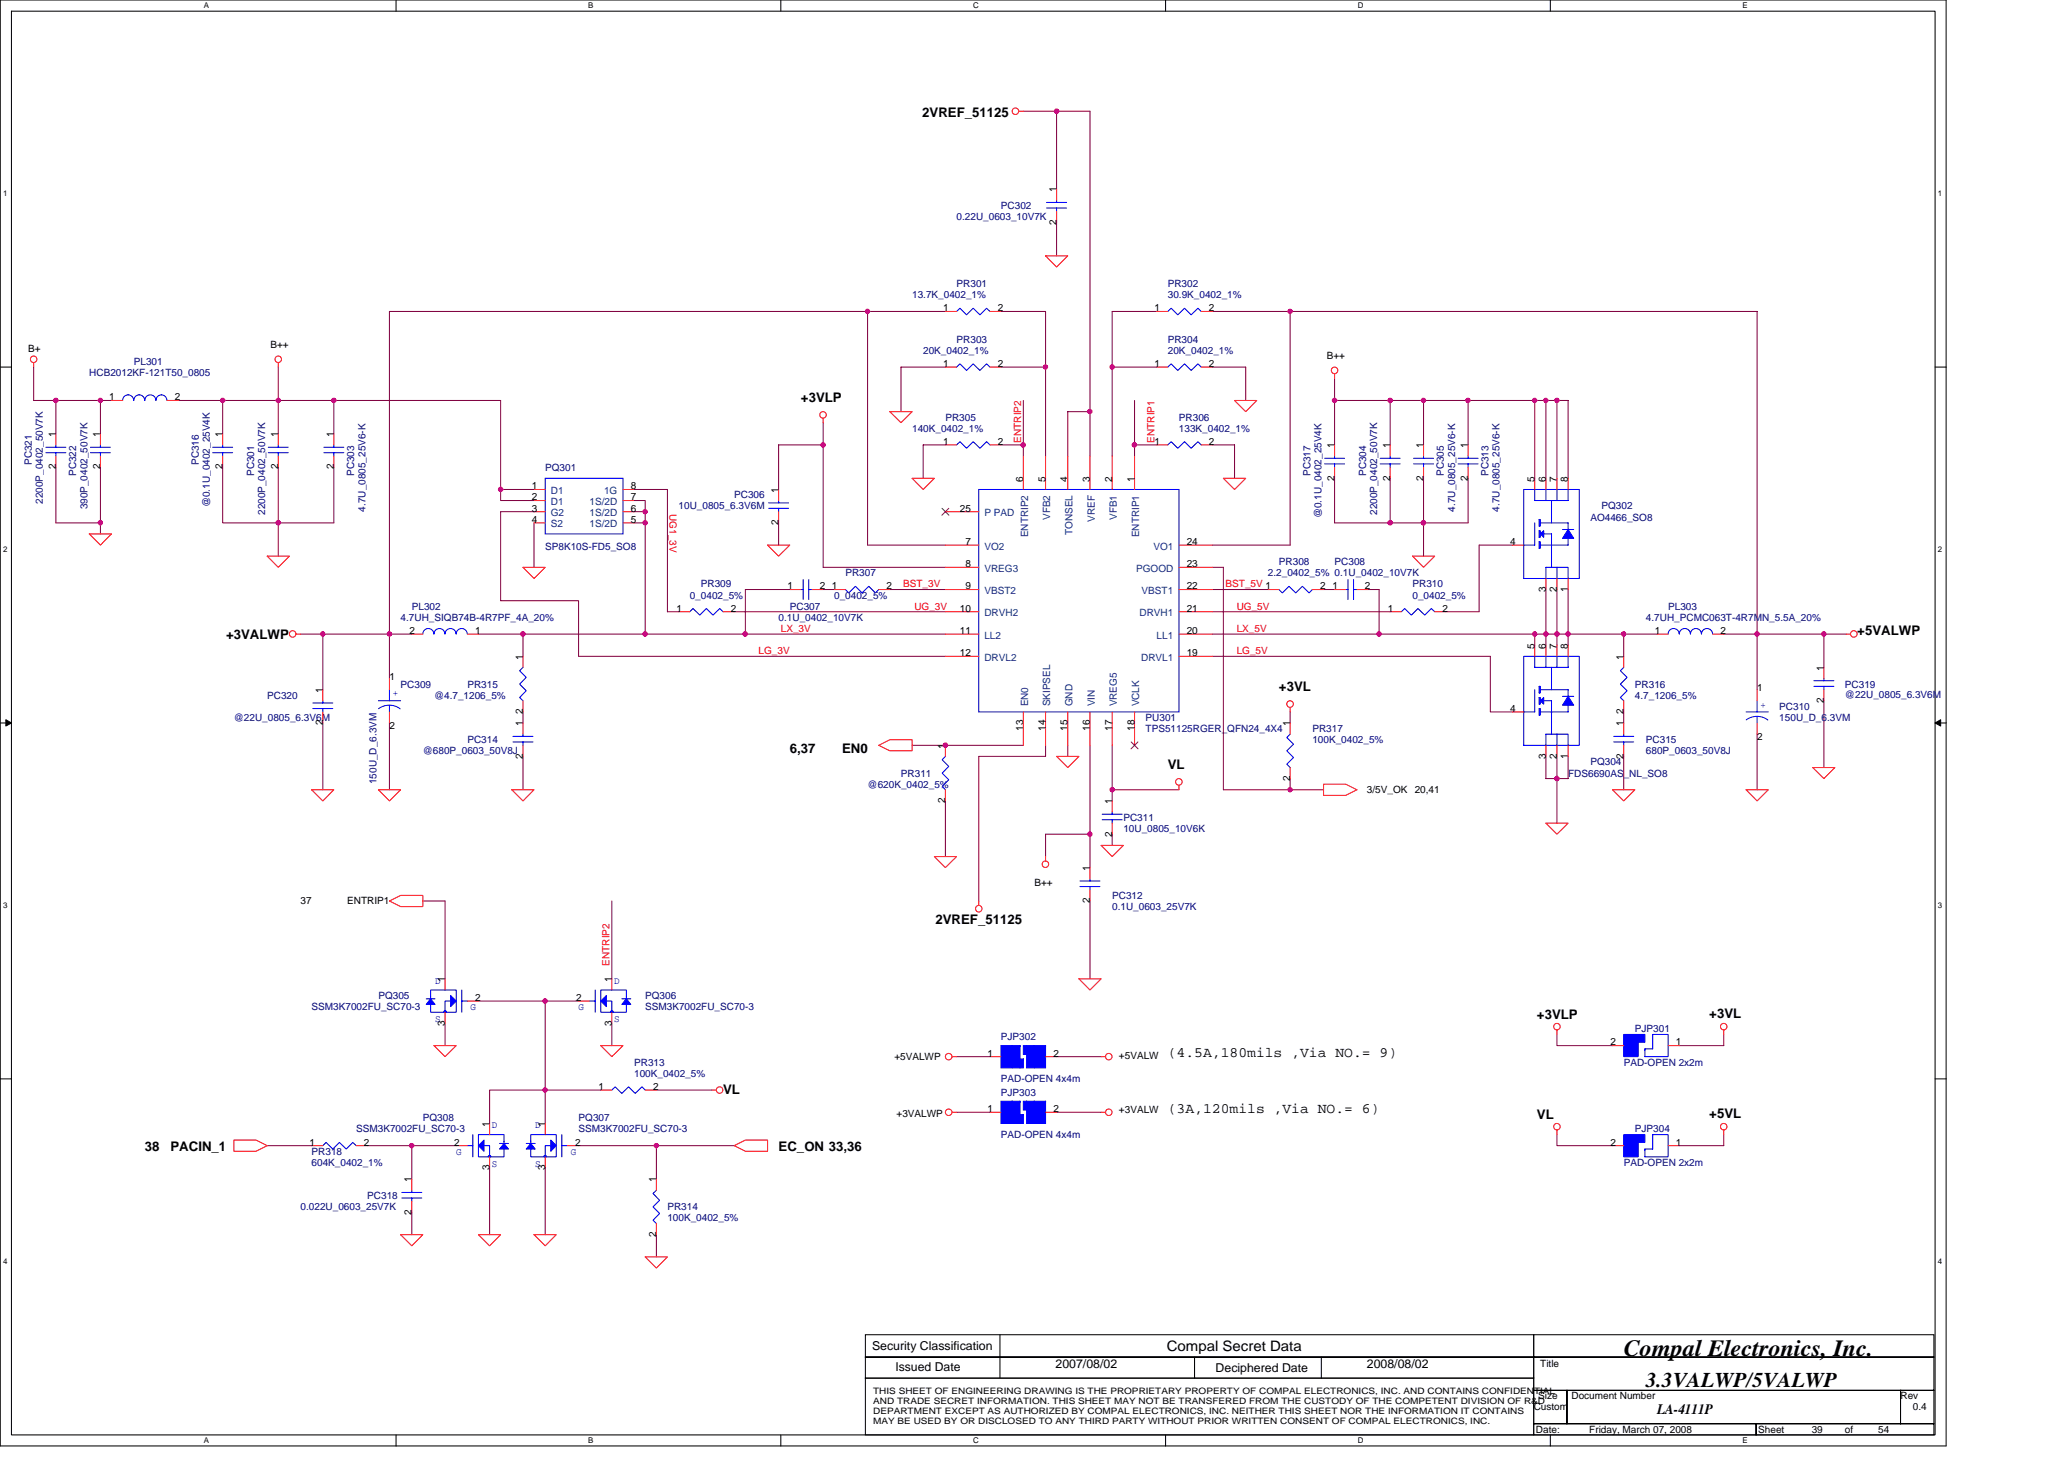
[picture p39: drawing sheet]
<svg xmlns="http://www.w3.org/2000/svg" width="297mm" height="210mm" viewBox="0 0 297 210" stroke-linecap="round" stroke-linejoin="round" font-family="sans-serif">
<defs><g id="words">
<text font-size="3.3" x="233.7" y="195.1">Compal Electronics, Inc.</text>
<text font-size="3" x="236.9" y="199.6">3.3VALWP/5VALWP</text>
<g font-size="2.1">
<text x="168.1" y="152.1">(4.5A,180mils ,Via NO.= 9)</text>
<text x="168.1" y="160.1">(3A,120mils ,Via NO.= 6)</text>
<text x="167.9" y="194.4">Compal Secret Data</text>
<text x="238.5" y="203.5">LA-4111P</text>
</g>
<g font-size="1.9">
<text x="132.7" y="16.8">2VREF_51125</text>
<text x="115.3" y="57.8">+3VLP</text>
<text x="32.5" y="91.9">+3VALWP</text>
<text x="267.3" y="91.4">+5VALWP</text>
<text x="184.1" y="99.4">+3VL</text>
<text x="113.7" y="108.3">6,37</text>
<text x="121.2" y="108.3">EN0</text>
<text x="168.1" y="110.6">VL</text>
<text x="134.6" y="133">2VREF_51125</text>
<text x="221.2" y="146.6">+3VLP</text>
<text x="246" y="146.4">+3VL</text>
<text x="104.1" y="157.5">VL</text>
<text x="221.2" y="161">VL</text>
<text x="246" y="160.8">+5VL</text>
<text x="20.8" y="165.6">38</text>
<text x="24.5" y="165.6">PACIN_1</text>
<text x="112.1" y="165.6">EC_ON 33,36</text>
</g>
<g font-size="1.8">
<text x="125.5" y="194.2">Security Classification</text>
<text x="128.9" y="197.3">Issued Date</text>
<text x="151.9" y="196.8">2007/08/02</text>
<text x="174.9" y="197.4">Deciphered Date</text>
<text x="196.7" y="196.8">2008/08/02</text>
</g>
<g font-size="1.4">
<text x="152" y="27.7" transform="rotate(-90 152 27.7)">1</text>
<text x="152" y="32.3" transform="rotate(-90 152 32.3)">2</text>
<text x="135.7" y="44.8">1</text>
<text x="143.6" y="44.8">2</text>
<text x="166.1" y="44.8">1</text>
<text x="174" y="44.8">2</text>
<text x="4" y="50.6">B+</text>
<text x="38.9" y="50.1">B++</text>
<text x="135.7" y="52.8">1</text>
<text x="143.6" y="52.8">2</text>
<text x="166.1" y="52.8">1</text>
<text x="174" y="52.8">2</text>
<text x="190.9" y="51.7">B++</text>
<text x="15.7" y="57.6">1</text>
<text x="25.2" y="57.6">2</text>
<text x="8" y="62.9" transform="rotate(-90 8 62.9)">1</text>
<text x="14.4" y="62.9" transform="rotate(-90 14.4 62.9)">1</text>
<text x="32" y="62.9" transform="rotate(-90 32 62.9)">1</text>
<text x="40" y="62.9" transform="rotate(-90 40 62.9)">1</text>
<text x="48" y="62.9" transform="rotate(-90 48 62.9)">1</text>
<text x="135.7" y="64">1</text>
<text x="143.6" y="64">2</text>
<text x="166.1" y="64">1</text>
<text x="174" y="64">2</text>
<text x="192" y="64.5" transform="rotate(-90 192 64.5)">1</text>
<text x="200" y="64.5" transform="rotate(-90 200 64.5)">1</text>
<text x="204.8" y="64.5" transform="rotate(-90 204.8 64.5)">1</text>
<text x="211.3" y="64.5" transform="rotate(-90 211.3 64.5)">1</text>
<text x="8" y="67.5" transform="rotate(-90 8 67.5)">2</text>
<text x="14.4" y="67.5" transform="rotate(-90 14.4 67.5)">2</text>
<text x="32" y="67.5" transform="rotate(-90 32 67.5)">2</text>
<text x="40" y="67.5" transform="rotate(-90 40 67.5)">2</text>
<text x="48" y="67.5" transform="rotate(-90 48 67.5)">2</text>
<text x="76.5" y="72">2</text>
<text x="76.5" y="70.4">1</text>
<text x="90.8" y="70.4">8</text>
<text x="90.8" y="72">7</text>
<text x="112" y="70.9" transform="rotate(-90 112 70.9)">1</text>
<text x="147.3" y="69.3" transform="rotate(-90 147.3 69.3)">6</text>
<text x="150.4" y="69.3" transform="rotate(-90 150.4 69.3)">5</text>
<text x="153.6" y="69.3" transform="rotate(-90 153.6 69.3)">4</text>
<text x="156.8" y="69.3" transform="rotate(-90 156.8 69.3)">3</text>
<text x="160" y="69.3" transform="rotate(-90 160 69.3)">2</text>
<text x="163.3" y="69.3" transform="rotate(-90 163.3 69.3)">1</text>
<text x="192" y="69.2" transform="rotate(-90 192 69.2)">2</text>
<text x="200" y="69.2" transform="rotate(-90 200 69.2)">2</text>
<text x="204.8" y="69.2" transform="rotate(-90 204.8 69.2)">2</text>
<text x="211.3" y="69.2" transform="rotate(-90 211.3 69.2)">2</text>
<text x="220.8" y="69.3" transform="rotate(-90 220.8 69.3)">5</text>
<text x="222.5" y="69.3" transform="rotate(-90 222.5 69.3)">6</text>
<text x="224" y="69.3" transform="rotate(-90 224 69.3)">7</text>
<text x="225.7" y="69.3" transform="rotate(-90 225.7 69.3)">8</text>
<text x="76.5" y="73.6">3</text>
<text x="76.5" y="75.2">4</text>
<text x="90.8" y="75.2">5</text>
<text x="90.8" y="73.6">6</text>
<text x="112" y="75.5" transform="rotate(-90 112 75.5)">2</text>
<text x="138.1" y="73.6">25</text>
<text x="138.9" y="81.6">8</text>
<text x="138.9" y="78.4">7</text>
<text x="170.8" y="78.4">24</text>
<text x="170.8" y="81.6">23</text>
<text x="217.4" y="78.4">4</text>
<text x="97.3" y="88">1</text>
<text x="105.2" y="88">2</text>
<text x="113.3" y="84.8">1</text>
<text x="118" y="84.8">2</text>
<text x="119.7" y="84.8">1</text>
<text x="127.6" y="84.8">2</text>
<text x="138.1" y="88">10</text>
<text x="138.9" y="84.8">9</text>
<text x="170.8" y="84.8">22</text>
<text x="170.8" y="88">21</text>
<text x="190" y="84.8">2</text>
<text x="191.7" y="84.8">1</text>
<text x="196.4" y="84.8">2</text>
<text x="199.7" y="88">1</text>
<text x="207.6" y="88">2</text>
<text x="222.5" y="85.2" transform="rotate(-90 222.5 85.2)">3</text>
<text x="224" y="85.2" transform="rotate(-90 224 85.2)">2</text>
<text x="225.7" y="85.2" transform="rotate(-90 225.7 85.2)">1</text>
<text x="58.9" y="91.2">2</text>
<text x="68.4" y="91.2">1</text>
<text x="75.2" y="94.9" transform="rotate(-90 75.2 94.9)">1</text>
<text x="138.1" y="94.4">12</text>
<text x="138.1" y="91.2">11</text>
<text x="170.8" y="94.4">19</text>
<text x="170.8" y="91.2">20</text>
<text x="220.8" y="93.3" transform="rotate(-90 220.8 93.3)">5</text>
<text x="222.5" y="93.3" transform="rotate(-90 222.5 93.3)">6</text>
<text x="224" y="93.3" transform="rotate(-90 224 93.3)">7</text>
<text x="225.7" y="93.3" transform="rotate(-90 225.7 93.3)">8</text>
<text x="233.7" y="94.9" transform="rotate(-90 233.7 94.9)">1</text>
<text x="238.1" y="91.2">1</text>
<text x="247.6" y="91.2">2</text>
<text x="46.4" y="99.7" transform="rotate(-90 46.4 99.7)">1</text>
<text x="56.1" y="97.8">1</text>
<text x="252.9" y="99.4">1</text>
<text x="262.5" y="101.2" transform="rotate(-90 262.5 101.2)">2</text>
<text x="262.5" y="96.5" transform="rotate(-90 262.5 96.5)">1</text>
<text x="46.4" y="104.4" transform="rotate(-90 46.4 104.4)">2</text>
<text x="56.1" y="104.8">2</text>
<text x="75.2" y="104.5" transform="rotate(-90 75.2 104.5)">1</text>
<text x="75.2" y="102.7" transform="rotate(-90 75.2 102.7)">2</text>
<text x="136" y="107.7" transform="rotate(-90 136 107.7)">1</text>
<text x="147.3" y="105.2" transform="rotate(-90 147.3 105.2)">13</text>
<text x="150.4" y="105.2" transform="rotate(-90 150.4 105.2)">14</text>
<text x="153.6" y="105.2" transform="rotate(-90 153.6 105.2)">15</text>
<text x="156.8" y="105.2" transform="rotate(-90 156.8 105.2)">16</text>
<text x="160" y="105.2" transform="rotate(-90 160 105.2)">17</text>
<text x="163.3" y="105.2" transform="rotate(-90 163.3 105.2)">18</text>
<text x="185.6" y="104.5" transform="rotate(-90 185.6 104.5)">1</text>
<text x="217.4" y="102.4">4</text>
<text x="233.7" y="104.5" transform="rotate(-90 233.7 104.5)">1</text>
<text x="233.7" y="102.7" transform="rotate(-90 233.7 102.7)">2</text>
<text x="252.9" y="106.4">2</text>
<text x="75.2" y="109.2" transform="rotate(-90 75.2 109.2)">2</text>
<text x="185.6" y="112.4" transform="rotate(-90 185.6 112.4)">2</text>
<text x="222.5" y="109.2" transform="rotate(-90 222.5 109.2)">3</text>
<text x="224" y="109.2" transform="rotate(-90 224 109.2)">2</text>
<text x="225.7" y="109.2" transform="rotate(-90 225.7 109.2)">1</text>
<text x="233.7" y="109.2" transform="rotate(-90 233.7 109.2)">2</text>
<text x="136" y="115.5" transform="rotate(-90 136 115.5)">2</text>
<text x="160" y="115.7" transform="rotate(-90 160 115.7)">1</text>
<text x="196.7" y="114.1">3/5V_OK</text>
<text x="203.6" y="114.1">20,41</text>
<text x="156.8" y="125.3" transform="rotate(-90 156.8 125.3)">1</text>
<text x="160" y="120.4" transform="rotate(-90 160 120.4)">2</text>
<text x="43.3" y="130.1">37</text>
<text x="50" y="130.1">ENTRIP1</text>
<text x="148.9" y="127.4">B++</text>
<text x="156.8" y="129.9" transform="rotate(-90 156.8 129.9)">2</text>
<text x="64" y="141.3" transform="rotate(-90 64 141.3)">1</text>
<text x="68.4" y="144">2</text>
<text x="82.9" y="144">2</text>
<text x="88" y="141.3" transform="rotate(-90 88 141.3)">1</text>
<text x="64" y="147.6" transform="rotate(-90 64 147.6)">3</text>
<text x="88" y="147.6" transform="rotate(-90 88 147.6)">3</text>
<text x="128.7" y="152.5">+5VALWP</text>
<text x="142.1" y="152">1</text>
<text x="151.6" y="152">2</text>
<text x="161" y="152.4">+5VALW</text>
<text x="231.8" y="150.4">2</text>
<text x="241.2" y="150.4">1</text>
<text x="86.1" y="156.8">1</text>
<text x="94" y="156.8">2</text>
<text x="129" y="160.7">+3VALWP</text>
<text x="142.1" y="160">1</text>
<text x="151.6" y="160">2</text>
<text x="161" y="160.2">+3VALW</text>
<text x="44.5" y="164.8">1</text>
<text x="52.4" y="164.8">2</text>
<text x="65.3" y="164.8">2</text>
<text x="70.4" y="162.1" transform="rotate(-90 70.4 162.1)">1</text>
<text x="78.4" y="162.1" transform="rotate(-90 78.4 162.1)">1</text>
<text x="82.8" y="164.8">2</text>
<text x="231.8" y="164.8">2</text>
<text x="241.2" y="164.8">1</text>
<text x="59.2" y="170.1" transform="rotate(-90 59.2 170.1)">1</text>
<text x="70.4" y="168.4" transform="rotate(-90 70.4 168.4)">3</text>
<text x="78.4" y="168.4" transform="rotate(-90 78.4 168.4)">3</text>
<text x="94.4" y="170.1" transform="rotate(-90 94.4 170.1)">1</text>
<text x="59.2" y="174.8" transform="rotate(-90 59.2 174.8)">2</text>
<text x="94.4" y="177.9" transform="rotate(-90 94.4 177.9)">2</text>
<text x="221.7" y="196.7">Title</text>
<text x="220.7" y="202.9">Custom</text>
<text x="221.4" y="201.3">Size</text>
<text x="226.2" y="201.3">Document Number</text>
<text x="273.5" y="201.3">Rev</text>
<text x="275.3" y="202.9">0.4</text>
<text x="221" y="206.1">Date:</text>
<text x="228.7" y="206.1">Friday, March 07, 2008</text>
<text x="253" y="206.1">Sheet</text>
<text x="260.7" y="206.1">39</text>
<text x="265.5" y="206.1">of</text>
<text x="270.3" y="206.1">54</text>
</g>
<g font-size="1.4" fill="#000080">
<text x="137.7" y="31.7">0.22U_0603_10V7K</text>
<text x="144.1" y="30.1">PC302</text>
<text x="137.7" y="41.3">PR301</text>
<text x="168.1" y="41.3">PR302</text>
<text x="131.3" y="42.9">13.7K_0402_1%</text>
<text x="168.1" y="42.9">30.9K_0402_1%</text>
<text x="19.3" y="52.5">PL301</text>
<text x="132.9" y="50.9">20K_0402_1%</text>
<text x="137.7" y="49.3">PR303</text>
<text x="168.1" y="49.3">PR304</text>
<text x="168.1" y="50.9">20K_0402_1%</text>
<text x="12.8" y="54.1">HCB2012KF-121T50_0805</text>
<text x="131.3" y="62.1">140K_0402_1%</text>
<text x="136.1" y="60.5">PR305</text>
<text x="169.7" y="60.5">PR306</text>
<text x="169.7" y="62.1">133K_0402_1%</text>
<text x="4.6" y="66.9" transform="rotate(-90 4.6 66.9)">PC321</text>
<text x="11" y="68.5" transform="rotate(-90 11 68.5)">PC322</text>
<text x="28.6" y="66.9" transform="rotate(-90 28.6 66.9)">PC316</text>
<text x="36.6" y="68.5" transform="rotate(-90 36.6 68.5)">PC301</text>
<text x="51" y="68.5" transform="rotate(-90 51 68.5)">PC303</text>
<text x="78.5" y="67.7">PQ301</text>
<text x="105.7" y="71.7">PC306</text>
<text x="188.6" y="68.5" transform="rotate(-90 188.6 68.5)">PC317</text>
<text x="196.6" y="68.5" transform="rotate(-90 196.6 68.5)">PC304</text>
<text x="207.8" y="68.5" transform="rotate(-90 207.8 68.5)">PC305</text>
<text x="214.2" y="68.5" transform="rotate(-90 214.2 68.5)">PC313</text>
<text x="6.2" y="72.5" transform="rotate(-90 6.2 72.5)">2200P_0402_50V7K</text>
<text x="12.6" y="73.3" transform="rotate(-90 12.6 73.3)">390P_0402_50V7K</text>
<text x="30.2" y="73" transform="rotate(-90 30.2 73)">@0.1U_0402_25V4K</text>
<text x="38.2" y="74.1" transform="rotate(-90 38.2 74.1)">2200P_0402_50V7K</text>
<text x="52.6" y="73.6" transform="rotate(-90 52.6 73.6)">4.7U_0805_25V6-K</text>
<text x="97.7" y="73.3">10U_0805_6.3V6M</text>
<text x="190.2" y="74.6" transform="rotate(-90 190.2 74.6)">@0.1U_0402_25V4K</text>
<text x="198.2" y="74.1" transform="rotate(-90 198.2 74.1)">2200P_0402_50V7K</text>
<text x="209.4" y="73.6" transform="rotate(-90 209.4 73.6)">4.7U_0805_25V6-K</text>
<text x="215.8" y="73.6" transform="rotate(-90 215.8 73.6)">4.7U_0805_25V6-K</text>
<text x="228.9" y="74.9">AO4466_SO8</text>
<text x="230.5" y="73.3">PQ302</text>
<text x="78.5" y="79.1">SP8K10S-FD5_SO8</text>
<text x="121.7" y="82.9">PR307</text>
<text x="182.5" y="82.9">2.2_0402_5% 0.1U_0402_10V7K</text>
<text x="184.1" y="81.3">PR308</text>
<text x="192.1" y="81.3">PC308</text>
<text x="57.7" y="89.3">4.7UH_SIQB74B-4R7PF_4A_20%</text>
<text x="59.3" y="87.7">PL302</text>
<text x="99.3" y="86.1">0_0402_5%</text>
<text x="100.9" y="84.5">PR309</text>
<text x="112.1" y="89.3">0.1U_0402_10V7K</text>
<text x="113.7" y="87.7">PC307</text>
<text x="120.1" y="86.1">0_0402_5%</text>
<text x="203.3" y="84.5">PR310</text>
<text x="203.3" y="86.1">0_0402_5%</text>
<text x="236.9" y="89.3">4.7UH_PCMC063T-4R7MN_5.5A_20%</text>
<text x="240.1" y="87.7">PL303</text>
<text x="38.5" y="100.5">PC320</text>
<text x="57.7" y="98.9">PC309</text>
<text x="62.5" y="100.5">@4.7_1206_5%</text>
<text x="67.3" y="98.9">PR315</text>
<text x="235.3" y="98.9">PR316</text>
<text x="235.3" y="100.5">4.7_1206_5%</text>
<text x="265.5" y="98.9">PC319</text>
<text x="265.5" y="100.4">@22U_0805_6.3V6M</text>
<text x="33.7" y="103.7">@22U_0805_6.3V6M</text>
<text x="67.3" y="106.9">PC314</text>
<text x="164.9" y="103.7">PU301</text>
<text x="164.9" y="105.3">TPS51125RGER_QFN24_4X4</text>
<text x="188.9" y="105.3">PR317</text>
<text x="188.9" y="106.9">100K_0402_5%</text>
<text x="236.9" y="106.9">PC315</text>
<text x="256.1" y="102.1">PC310</text>
<text x="256.1" y="103.7">150U_D_6.3VM</text>
<text x="54.2" y="112.8" transform="rotate(-90 54.2 112.8)">150U_D_6.3VM</text>
<text x="60.9" y="108.5">@680P_0603_50V8J</text>
<text x="124.9" y="113.3">@620K_0402_5%</text>
<text x="129.7" y="111.7">PR311</text>
<text x="225.7" y="111.7">FDS6690AS_NL_SO8</text>
<text x="228.9" y="110.1">PQ304</text>
<text x="236.9" y="108.5">680P_0603_50V8J</text>
<text x="161.7" y="118.1">PC311</text>
<text x="161.7" y="119.7">10U_0805_10V6K</text>
<text x="160.1" y="129.3">PC312</text>
<text x="160.1" y="130.9">0.1U_0603_25V7K</text>
<text x="54.5" y="143.7">PQ305</text>
<text x="92.9" y="143.7">PQ306</text>
<text x="44.8" y="145.3">SSM3K7002FU_SC70-3</text>
<text x="92.9" y="145.3">SSM3K7002FU_SC70-3</text>
<text x="144.1" y="149.6">PJP302</text>
<text x="235.3" y="148.5">PJP301</text>
<text x="91.3" y="153.3">PR313</text>
<text x="91.3" y="154.9">100K_0402_5%</text>
<text x="144.1" y="155.7">PAD-OPEN 4x4m</text>
<text x="233.7" y="153.3">PAD-OPEN 2x2m</text>
<text x="60.9" y="161.3">PQ308</text>
<text x="83.3" y="161.3">PQ307</text>
<text x="144.1" y="157.6">PJP303</text>
<text x="44.8" y="166.1">PR318</text>
<text x="44.8" y="167.7">604K_0402_1%</text>
<text x="51.3" y="162.9">SSM3K7002FU_SC70-3</text>
<text x="83.3" y="162.9">SSM3K7002FU_SC70-3</text>
<text x="144.1" y="163.7">PAD-OPEN 4x4m</text>
<text x="233.7" y="167.7">PAD-OPEN 2x2m</text>
<text x="235.3" y="162.9">PJP304</text>
<text x="52.8" y="172.5">PC318</text>
<text x="43.3" y="174.1">0.022U_0603_25V7K</text>
<text x="96.1" y="174.1">PR314</text>
<text x="96.1" y="175.7">100K_0402_5%</text>
</g>
<g font-size="1.4" fill="#f00">
<text x="147" y="63.7" transform="rotate(-90 147 63.7)">ENTRIP2</text>
<text x="166.2" y="63.7" transform="rotate(-90 166.2 63.7)">ENTRIP1</text>
<text x="96.4" y="73.9" transform="rotate(90 96.4 73.9)">UG1_3V</text>
<text x="130" y="84.5">BST_3V</text>
<text x="131.6" y="87.7">UG_3V</text>
<text x="176.4" y="84.5">BST_5V 1</text>
<text x="178" y="87.7">UG_5V</text>
<text x="109.2" y="94.1">LG_3V</text>
<text x="112.4" y="90.9">LX_3V</text>
<text x="178" y="90.9">LX_5V</text>
<text x="178" y="94.1">LG_5V</text>
<text x="87.7" y="138.9" transform="rotate(-90 87.7 138.9)">ENTRIP2</text>
</g>
<g font-size="1.4" fill="#004080">
<text x="79.3" y="71.1">D1</text>
<text x="86.9" y="71.1">1G</text>
<text x="79.3" y="72.7">D1</text>
<text x="79.3" y="74.3">G2</text>
<text x="79.3" y="75.9">S2</text>
<text x="84.9" y="75.9">1S/2D</text>
<text x="84.9" y="72.7">1S/2D</text>
<text x="84.9" y="74.3">1S/2D</text>
<text x="141.7" y="74.3">P PAD</text>
<text x="148" y="77.3" transform="rotate(-90 148 77.3)">ENTRIP2</text>
<text x="151.1" y="74.8" transform="rotate(-90 151.1 74.8)">VFB2</text>
<text x="154.3" y="77" transform="rotate(-90 154.3 77)">TONSEL</text>
<text x="157.5" y="75.1" transform="rotate(-90 157.5 75.1)">VREF</text>
<text x="160.7" y="74.8" transform="rotate(-90 160.7 74.8)">VFB1</text>
<text x="164" y="77.3" transform="rotate(-90 164 77.3)">ENTRIP1</text>
<text x="141.7" y="82.3">VREG3</text>
<text x="141.7" y="79.1">VO2</text>
<text x="163.5" y="82.3">PGOOD</text>
<text x="166" y="79.1">VO1</text>
<text x="141.7" y="88.7">DRVH2</text>
<text x="141.7" y="85.5">VBST2</text>
<text x="164" y="88.7">DRVH1</text>
<text x="164.3" y="85.5">VBST1</text>
<text x="141.7" y="95.1">DRVL2</text>
<text x="141.7" y="91.9">LL2</text>
<text x="164.2" y="95.1">DRVL1</text>
<text x="166.5" y="91.9">LL1</text>
<text x="148" y="101.6" transform="rotate(-90 148 101.6)">EN0</text>
<text x="151.1" y="101.6" transform="rotate(-90 151.1 101.6)">SKIPSEL</text>
<text x="154.3" y="101.6" transform="rotate(-90 154.3 101.6)">GND</text>
<text x="157.5" y="101.6" transform="rotate(-90 157.5 101.6)">VIN</text>
<text x="160.7" y="101.6" transform="rotate(-90 160.7 101.6)">VREG5</text>
<text x="164" y="101.6" transform="rotate(-90 164 101.6)">VCLK</text>
</g>
<g font-size="1.4" fill="#00f">
<text x="56.5" y="100.2">+</text>
<text x="253.4" y="101.8">+</text>
<text x="62.6" y="141.5">D</text>
<text x="88.4" y="141.5">D</text>
<text x="62.6" y="147.1">S</text>
<text x="67.7" y="145.3">G</text>
<text x="83.3" y="145.3">G</text>
<text x="88.4" y="147.1">S</text>
<text x="65.7" y="166.1">G</text>
<text x="70.8" y="162.3">D</text>
<text x="70.8" y="167.9">S</text>
<text x="77" y="162.3">D</text>
<text x="77" y="167.9">S</text>
<text x="82.1" y="166.1">G</text>
</g>
<g font-size="1.3">
<text x="125.7" y="200.5">THIS SHEET OF ENGINEERING DRAWING IS THE PROPRIETARY PROPERTY OF COMPAL ELECTRONICS, INC. AND CONTAINS CONFIDENTIAL</text>
<text x="125.7" y="202">AND TRADE SECRET INFORMATION. THIS SHEET MAY NOT BE TRANSFERED FROM THE CUSTODY OF THE COMPETENT DIVISION OF R&amp;D</text>
<text x="125.7" y="203.5">DEPARTMENT EXCEPT AS AUTHORIZED BY COMPAL ELECTRONICS, INC. NEITHER THIS SHEET NOR THE INFORMATION IT CONTAINS</text>
<text x="125.7" y="204.9">MAY BE USED BY OR DISCLOSED TO ANY THIRD PARTY WITHOUT PRIOR WRITTEN CONSENT OF COMPAL ELECTRONICS, INC.</text>
</g>
<g font-size="1.1">
<text x="29.3" y="1.2">A</text>
<text x="84.7" y="1.2">B</text>
<text x="140" y="1.2">C</text>
<text x="195.4" y="1.2">D</text>
<text x="250.8" y="1.2">E</text>
<text x=".4" y="28.2">1</text>
<text x="278.9" y="28.2">1</text>
<text x=".4" y="79.4">2</text>
<text x="278.9" y="79.4">2</text>
<text x=".4" y="130.6">3</text>
<text x="278.9" y="130.6">3</text>
<text x=".4" y="181.8">4</text>
<text x="278.9" y="181.8">4</text>
<text x="29.3" y="207.6">A</text>
<text x="84.7" y="207.6">B</text>
<text x="140" y="207.6">C</text>
<text x="195.4" y="207.6">D</text>
<text x="250.8" y="207.6">E</text>
</g>
</g></defs>
<path d="M0 0h280.1v208h-280.1zM1.6 1.6h276.9v204.8h-276.9z" fill="none" stroke="#000" stroke-width=".15"/>
<g fill="#fff">
<path d="M29.3 .2h.8v1.2h-.8z"/>
<path d="M29.3 206.6h.8v1.3h-.8z"/>
</g>
<path d="M57 0v1.6M57 206.4v1.6" fill="none" stroke="#000" stroke-width=".15"/>
<g fill="#fff">
<path d="M84.7 .2h.7v1.2h-.7z"/>
<path d="M84.7 206.6h.7v1.3h-.7z"/>
</g>
<path d="M112.4 0v1.6M112.4 206.4v1.6" fill="none" stroke="#000" stroke-width=".15"/>
<g fill="#fff">
<path d="M140 .2h.8v1.2h-.8z"/>
<path d="M140 206.6h.8v1.3h-.8z"/>
</g>
<path d="M167.7 0v1.6M167.7 206.4v1.6" fill="none" stroke="#000" stroke-width=".15"/>
<g fill="#fff">
<path d="M195.4 .2h.8v1.2h-.8z"/>
<path d="M195.4 206.6h.8v1.3h-.8z"/>
</g>
<path d="M223.1 0v1.6M223.1 206.4v1.6" fill="none" stroke="#000" stroke-width=".15"/>
<g fill="#fff">
<path d="M250.8 .2h.7v1.2h-.7z"/>
<path d="M250.8 206.6h.7v1.3h-.7z"/>
<path d="M.4 27.2h.7v1.3h-.7z"/>
<path d="M278.9 27.2h.6v1.3h-.6z"/>
<path d="M.4 78.4h.7v1.3h-.7z"/>
<path d="M278.9 78.4h.6v1.3h-.6z"/>
</g>
<path d="M0 52.8h1.6M278.5 52.8h1.6" fill="none" stroke="#000" stroke-width=".15"/>
<g fill="#fff">
<path d="M.4 129.6h.7v1.3h-.7z"/>
<path d="M278.9 129.6h.6v1.3h-.6z"/>
</g>
<path d="M0 104h1.6M278.5 104h1.6" fill="none" stroke="#000" stroke-width=".15"/>
<path d="M.8 103.5l.8 .5-.8 .5zM278.5 104l.8-.5v1z" fill="#000" stroke="#000" stroke-width=".14"/>
<g fill="#fff">
<path d="M.4 180.8h.7v1.3h-.7z"/>
<path d="M278.9 180.8h.6v1.3h-.6z"/>
</g>
<g fill="none" stroke="#000" stroke-width=".15">
<path d="M0 155.2h1.6M278.5 155.2h1.6M124.5 192h96.2v3.2h-96.2zM124.5 195.2h96.2v3.1h-96.2zM124.5 198.3h96.2v8.1h-96.2zM143.9 192v6.3M171.9 195.2v3.1M190.2 195.2v3.1M220.7 192h57.6v3.2h-57.6zM220.7 195.2h57.6v4.8h-57.6zM220.7 200h4.8v4.8h-4.8zM220.7 204.8h32v1.6h-32z"/>
<path d="M225.5 200h48v4.8h-48zM252.7 204.8h25.6v1.6h-25.6zM273.5 200h4.8v4.8h-4.8z"/>
</g>
<g fill="none" stroke="#800040" stroke-width=".15">
<path d="M147.3 16h9.6v49.6M152.1 16v11.2M152.1 32v4.8M4.8 52.8v4.8h11.2M8 57.6v4.8M14.5 57.6v4.8M25.7 57.6h6.3v4.8M32 57.6h16v4.8M40 52.8v9.6M48 57.6h24v12.8h4.9M124.9 44.8v33.6h11.2M136.1 52.8h-6.4v6.4"/>
<path d="M136.1 44.8h-80.1v52.8M144.1 52.8h6.4M144.1 44.8h6.4v20.8M147.3 57.6v8M156.9 59.2h-3.2v6.4M160.1 52.8h6.4M163.3 57.6v8M166.5 44.8h-6.4v20.8M174.5 52.8h4.8v4.8M174.5 44.8h78.4v54.4M185.7 44.8v33.6h-11.2M192.1 57.6h12.8"/>
<path d="M192.1 54.4v9.6M200.1 57.6v6.4M204.9 57.6h6.4v6.4M204.9 57.6v6.4M211.3 57.6h14.4v11.2M220.9 57.6v11.2M222.5 57.6v11.2M224.1 57.6v11.2M8 67.2v8h6.5v1.6M14.5 67.2v8M32 67.2v8h16v-8M40 67.2v12.8"/>
<path d="M72 70.4v1.6h4.9M76.9 73.6h-4.9v12.8h11.3v8h52.8M76.9 75.2v6.4M91.3 72h1.6v1.6M91.3 70.4h4.8v17.6h1.6M91.3 75.2h1.6M91.3 73.6h1.6M92.9 73.6v17.6M112.1 75.2v3.2M118.5 64h-6.4v6.4M118.5 60.8v20.8h17.6M136.1 64h-3.2v4.8"/>
<path d="M144.1 64h3.2M163.3 64h3.2M174.5 64h3.2v4.8M192.1 68.8v6.4h19.2v-6.4M200.1 68.8v6.4M204.9 68.8v11.2M217.7 78.4h-4.8v9.6h-4.8M43.3 91.2h16M46.5 91.2v8M68.9 91.2h67.2M75.3 91.2v3.2M105.7 88h30.4"/>
<path d="M113.7 84.8h-6.4v6.4M118.5 84.8h1.6M128.1 84.8h8M174.5 94.4h40v8h3.2M174.5 84.8h8M174.5 88h25.6M174.5 91.2h24M174.5 81.6h1.6v32h14.4M190.5 84.8h1.6M196.9 84.8h1.6v6.4M198.5 91.2h22.4v1.6M220.9 91.2h3.2v1.6"/>
<path d="M222.5 84.8v8M224.1 84.8v6.4h14.4M225.7 84.8v8M233.7 91.2v3.2M248.1 91.2h17.6M262.5 91.2v4.8M46.5 104v9.6M56 104v9.6M75.3 102.4v1.6M75.3 108.8v4.8M131.3 107.2h16M136.1 115.2v8"/>
<path d="M150.5 107.2v1.6h-9.6v20.8M153.7 107.2v1.6M156.9 107.2v17.6M160.1 113.6h9.6M160.1 107.2v8M185.7 102.4v1.6M185.7 112v1.6M222.5 108.8v3.2h3.2v-3.2M224.1 108.8v9.6M233.7 102.4v1.6M233.7 108.8v4.8M252.9 105.6v8"/>
<path d="M262.5 100.8v9.6M60.9 129.6h3.1v11.2M88.1 129.6v11.2M156.9 120h-6.4v3.2M156.9 129.6v11.2M160.1 120v1.6M64 147.2v3.2M68.9 144h14.4M78.5 144v17.6M86.5 156.8h-16v4.8M88.1 147.2v3.2M94.5 156.8h8"/>
<path d="M137.7 152h4.8M152.1 152h6.4M224.1 148.8v1.6h8M248.1 148.8v1.6h-6.4M38.5 164.8h6.3M52.8 164.8h12.9M59.3 164.8v4.8M59.3 174.4v3.2M70.5 168v9.6M78.5 168v9.6M83.3 164.8h11.2v4.8M94.5 177.6v3.2"/>
<path d="M94.5 164.8h11.2M137.7 160h4.8M152.1 160h6.4M224.1 163.2v1.6h8M248.1 163.2v1.6h-6.4"/>
</g>
<g fill="#f0f" stroke="#f0f" stroke-width=".15">
<circle cx="200.1" cy="57.6" r=".31"/>
<circle cx="211.3" cy="57.6" r=".31"/>
<circle cx="107.2" cy="91.2" r=".32"/>
<circle cx="160.1" cy="113.6" r=".31"/>
<circle cx="152.1" cy="16" r=".32"/>
<circle cx="204.8" cy="75.2" r=".32"/>
<circle cx="252.9" cy="91.2" r=".32"/>
<circle cx="160.1" cy="52.8" r=".31"/>
<circle cx="185.7" cy="44.8" r=".31"/>
<circle cx="233.7" cy="91.2" r=".32"/>
<circle cx="136.1" cy="107.2" r=".32"/>
<circle cx="78.4" cy="156.8" r=".31"/>
<circle cx="78.4" cy="144" r=".32"/>
<circle cx="56" cy="91.2" r=".32"/>
<circle cx="147.3" cy="64" r=".32"/>
<circle cx="124.8" cy="44.8" r=".31"/>
<circle cx="40" cy="57.6" r=".31"/>
<circle cx="156.8" cy="59.2" r=".32"/>
<circle cx="163.3" cy="64" r=".32"/>
<circle cx="118.4" cy="64" r=".32"/>
<circle cx="48" cy="57.6" r=".31"/>
<circle cx="156.8" cy="120" r=".32"/>
<circle cx="150.5" cy="52.8" r=".31"/>
<circle cx="32" cy="57.6" r=".31"/>
<circle cx="94.5" cy="164.8" r=".31"/>
<circle cx="204.9" cy="57.6" r=".31"/>
<circle cx="40" cy="75.2" r=".32"/>
<circle cx="192.1" cy="57.6" r=".31"/>
<circle cx="200.1" cy="75.2" r=".32"/>
<circle cx="185.7" cy="113.6" r=".31"/>
<circle cx="59.2" cy="164.8" r=".31"/>
<circle cx="222.5" cy="57.6" r=".31"/>
<circle cx="224.1" cy="57.6" r=".31"/>
<circle cx="220.9" cy="57.6" r=".31"/>
<circle cx="198.5" cy="91.2" r=".32"/>
<circle cx="222.5" cy="91.2" r=".32"/>
<circle cx="220.9" cy="91.2" r=".32"/>
<circle cx="225.7" cy="91.2" r=".32"/>
<circle cx="224.1" cy="91.2" r=".32"/>
<circle cx="224.1" cy="112" r=".32"/>
<circle cx="92.8" cy="91.2" r=".32"/>
<circle cx="92.8" cy="75.2" r=".32"/>
<circle cx="72.1" cy="70.4" r=".31"/>
<circle cx="92.8" cy="73.6" r=".31"/>
<circle cx="75.2" cy="91.2" r=".32"/>
<circle cx="262.5" cy="91.2" r=".32"/>
<circle cx="46.4" cy="91.2" r=".32"/>
<circle cx="14.4" cy="75.2" r=".32"/>
<circle cx="14.4" cy="57.6" r=".31"/>
<circle cx="8" cy="57.6" r=".31"/>
</g>
<g fill="none" stroke="#f00" stroke-width=".15">
<path d="M146.6 16h.7M150.5 36.8h3.2l-1.6 1.6zM152.1 27.2v1.6M152.1 30.4v1.6M4.8 52.2v.6M16 57.6h1.6M24 57.6h1.7M40 52.2v.6M128.1 59.2h3.2l-1.6 1.6zM136.1 52.8h1.6M136.1 44.8h1.6M142.5 52.8h1.6"/>
<path d="M142.5 44.8h1.6M166.5 52.8h1.6M166.5 44.8h1.6M172.9 52.8h1.6M172.9 44.8h1.6M177.7 57.6h3.2l-1.6 1.6zM192.1 53.8v.6M8 62.4v1.6M8 65.6v1.6M12.8 76.8h3.2l-1.5 1.6zM14.5 62.4v1.6M14.5 65.6v1.6"/>
<path d="M32 62.4v1.6M32 65.6v1.6M40 62.4v1.6M40 65.6v1.6M48 62.4v1.6M48 65.6v1.6M76.9 72h1.6M76.9 70.4h1.6M76.9 73.6h1.6M76.9 75.2h1.6M89.7 72h1.6M89.7 70.4h1.6"/>
<path d="M89.7 73.6h1.6M89.7 75.2h1.6M110.5 78.4h3.2l-1.6 1.6zM112.1 70.4v1.6M112.1 73.6v1.6M118.5 60.2v.6M131.3 68.8h3.2l-1.6 1.6zM136.1 78.4h4.8M136.1 73.6h4.8M136.1 64h1.6M142.5 64h1.6M147.3 65.6v4.8"/>
<path d="M150.5 65.6v4.8M153.7 65.6v4.8M156.9 65.6v4.8M160.1 65.6v4.8M163.3 65.6v4.8M166.5 64h1.6M169.7 78.4h4.8M172.9 64h1.6M176.1 68.8h3.2l-1.6 1.6zM192.1 64v1.6M192.1 67.2v1.6M200.1 64v1.6"/>
<path d="M200.1 67.2v1.6M204.9 64v1.6M204.9 67.2v1.6M211.3 64v1.6M211.3 67.2v1.6M217.7 78.4h1.6M220.9 68.8v1.6M222.5 68.8v1.6M224.1 68.8v1.6M225.7 68.8v1.6M38.5 80h3.2l-1.7 1.6zM42.6 91.2h.7"/>
<path d="M46.5 99.2v1.6M56 97.6v1.6M59.3 91.2h1.6M67.3 91.2h1.6M75.3 81.6h3.2l-1.6 1.6zM75.3 94.4v1.6M97.7 88h1.6M104.1 88h1.6M113.7 84.8h1.6M116.9 84.8h1.6M120.1 84.8h1.6M126.5 84.8h1.6"/>
<path d="M136.1 91.2h4.8M136.1 84.8h4.8M136.1 88h4.8M136.1 81.6h4.8M136.1 94.4h4.8M169.7 91.2h4.8M169.7 84.8h4.8M169.7 88h4.8M169.7 81.6h4.8M169.7 94.4h4.8M182.5 84.8h1.6M188.9 84.8h1.6"/>
<path d="M192.1 84.8h1.6M195.3 84.8h1.6M200.1 88h1.6M203.3 80h3.2l-1.6 1.6zM206.5 88h1.6M220.9 92.8v1.6M222.5 83.2v1.6M222.5 92.8v1.6M224.1 83.2v1.6M224.1 92.8v1.6M225.7 83.2v1.6M225.7 92.8v1.6"/>
<path d="M233.7 94.4v1.6M238.5 91.2h1.6M246.5 91.2h1.6M252.9 99.2v1.6M262.5 96v1.6M262.5 99.2v1.6M265.7 91.2h.6M44.8 113.6h3.2l-1.5 1.6zM46.5 102.4v1.6M54.5 113.6h3.2l-1.7 1.6zM56 102.4v1.6M73.7 113.6h3.2l-1.6 1.6z"/>
<path d="M75.3 100.8v1.6M75.3 104v1.6M75.3 107.2v1.6M126.5 107.2l1.6-.8h3.2v1.6h-3.2zM136.1 107.2v1.6M136.1 113.6v1.6M147.3 102.4v4.8M150.5 102.4v4.8M152.1 108.8h3.2l-1.6 1.6zM153.7 102.4v4.8M156.9 102.4v4.8M160.1 102.4v4.8"/>
<path d="M160.1 115.2v1.6M160.1 118.4v1.6M163.3 102.4v4.8M169.7 113v.6M185.7 101.8v.6M185.7 104v1.6M185.7 110.4v1.6M190.5 112.8h3.2l1.6 .8-1.6 .8h-3.2zM217.7 102.4h1.6M222.5 118.4h3.2l-1.6 1.6zM222.5 107.2v1.6M224.1 107.2v1.6"/>
<path d="M225.7 107.2v1.6M232.1 113.6h3.2l-1.6 1.6zM233.7 100.8v1.6M233.7 104v1.6M233.7 107.2v1.6M251.3 113.6h3.2l-1.6 1.6zM252.9 104v1.6M260.9 110.4h3.2l-1.6 1.6zM56 129.6l1.7-.8h3.2v1.6h-3.2zM134.5 123.2h3.2l-1.6 1.6zM140.9 129.6v.7M150.5 123.2v.7"/>
<path d="M156.9 124.8v1.6M156.9 128v1.6M158.5 121.6h3.2l-1.6 1.6zM62.5 150.4h3.2l-1.7 1.6zM64 140.8v1.6M64 145.6v1.6M67.3 144h1.6M83.3 144h1.6M86.5 150.4h3.2l-1.6 1.6zM86.5 156.8h1.6M88.1 140.8v1.6M88.1 145.6v1.6"/>
<path d="M92.9 156.8h1.6M102.5 156.8h.6M137 152h.7M142.5 152h1.6M150.5 152h1.6M155.3 140.8h3.2l-1.6 1.6zM158.5 152h.6M224.1 148.2v.6M232.1 150.4h1.6M240.1 150.4h1.6M248.1 148.2v.6M33.7 164h3.1l1.7 .8-1.7 .8h-3.1z"/>
<path d="M44.8 164.8h1.7M51.3 164.8h1.5M57.7 177.6h3.2l-1.6 1.6zM59.3 169.6v1.6M59.3 172.8v1.6M65.7 164.8h1.6M68.9 177.6h3.1l-1.5 1.6zM70.5 161.6v1.6M70.5 166.4v1.6M76.9 177.6h3.1l-1.5 1.6zM78.5 161.6v1.6M78.5 166.4v1.6"/>
<path d="M81.7 164.8h1.6M94.5 169.6v1.6M94.5 176v1.6M105.7 164.8l1.6-.8h3.2v1.6h-3.2zM137 160h.7M142.5 160h1.6M150.5 160h1.6M158.5 160h.6M224.1 162.6v.6M232.1 164.8h1.6M240.1 164.8h1.6M248.1 162.6v.6"/>
<path d="M92.9 180.8h3.2l-1.6 1.6z"/>
<circle cx="146.1" cy="16" r=".47"/>
<circle cx="4.8" cy="51.7" r=".47"/>
<circle cx="40" cy="51.7" r=".47"/>
<circle cx="118.4" cy="59.7" r=".47"/>
<circle cx="192.1" cy="53.3" r=".47"/>
<circle cx="42.1" cy="91.2" r=".47"/>
<circle cx="266.8" cy="91.2" r=".47"/>
<circle cx="169.7" cy="112.5" r=".48"/>
<circle cx="185.7" cy="101.3" r=".48"/>
<circle cx="140.9" cy="130.7" r=".47"/>
<circle cx="150.4" cy="124.3" r=".47"/>
<circle cx="103.6" cy="156.8" r=".47"/>
<circle cx="136.5" cy="152" r=".47"/>
<circle cx="159.6" cy="152" r=".47"/>
<circle cx="224.1" cy="147.7" r=".47"/>
<circle cx="248.1" cy="147.7" r=".47"/>
<circle cx="136.5" cy="160" r=".47"/>
<circle cx="159.6" cy="160" r=".47"/>
<circle cx="224.1" cy="162.1" r=".47"/>
<circle cx="248.1" cy="162.1" r=".47"/>
</g>
<g fill="none" stroke="#00f" stroke-width=".15">
<path d="M150.6 29.9h2.9M150.6 29.1h2.9M152.1 28.8v.3M152.1 29.9v.5M17.6 57.6a.79 .79 0 0 1 .8-.8 .79 .79 0 0 1 .8 .8 .79 .79 0 0 1 .8-.8 .79 .79 0 0 1 .8 .8 .8 .8 0 0 1 .8-.8 .8 .8 0 0 1 .8 .8 .79 .79 0 0 1 .8-.8 .79 .79 0 0 1 .8 .8M137.7 52.8l.5-.5 .9 1 1-1 .9 1 1-1 .5 .5M137.7 44.8l.5-.5 .9 1 1-1 .9 1 1-1 .5 .5M168.1 52.8l.4-.5 1 1 1-1 .9 1 1-1 .5 .5M168.1 44.8l.4-.5 1 1 1-1 .9 1 1-1 .5 .5M6.6 65.1h2.9M6.6 64.3h2.9M8 64v.3"/>
<path d="M8 65.1v.5M13 65.1h2.9M13 64.3h2.9M14.5 64v.3M14.5 65.1v.5M30.6 65.1h2.9M30.6 64.3h2.9M32 64v.3M32 65.1v.5M38.6 65.1h2.9M38.6 64.3h2.9M40 64v.3"/>
<path d="M40 65.1v.5M46.6 65.1h2.9M46.6 64.3h2.9M48 64v.3M48 65.1v.5M78.5 68.8h11.2v8h-11.2zM110.6 73.1h2.9M110.6 72.3h2.9M112.1 72v.3M112.1 73.1v.5M137.7 64l.5-.5 .9 1 1-1 .9 1 1-1 .5 .5M140.9 70.4h28.8v32h-28.8z"/>
<path d="M168.1 64l.4-.5 1 1 1-1 .9 1 1-1 .5 .5M190.6 66.7h2.9M190.6 65.9h2.9M192.1 65.6v.3M192.1 66.7v.5M198.6 66.7h2.9M198.6 65.9h2.9M200.1 65.6v.3M200.1 66.7v.5M203.4 66.7h2.9M203.4 65.9h2.9M204.9 65.6v.3"/>
<path d="M204.9 66.7v.5M209.8 66.7h2.9M209.8 65.9h2.9M211.3 65.6v.3M211.3 66.7v.5M219.3 70.4h8v12.8h-8zM220.9 70.4v1.6h4.8v-1.6M220.9 75.2v3.2h-1.6M221.5 77.9h.2v1h-.2zM221.5 76.3h.2v1h-.2zM221.5 74.7h.2v1h-.2zM221.7 75.2h4v1"/>
<path d="M222.2 76.8h1.1v4.8M222.5 70.4v1.6M223.3 72v3.2M224.1 70.4v1.6M224.9 76.2h1.6M225.7 77.4v1h-4M56 99.2v1.6M60.9 91.2a.79 .79 0 0 1 .7-.8 .79 .79 0 0 1 .8 .8M62.5 91.2a.79 .79 0 0 1 .8-.8 .79 .79 0 0 1 .7 .8 .79 .79 0 0 1 .8-.8 .79 .79 0 0 1 .8 .8M65.7 91.2a.79 .79 0 0 1 .7-.8 .79 .79 0 0 1 .8 .8M75.3 96l-.5 .5 .9 1-.9 .9 .9 1-.9 1 .5 .4M99.3 88l.4-.5 1 1 1-1 .9 1 1-1 .5 .5"/>
<path d="M115.3 84.8h.3M115.6 83.4v2.9M116.4 84.8h.5M116.4 83.4v2.9M121.7 84.8l.4 .5 1-1 1 1 .9-1 1 1 .5-.5M184.1 84.8l.4 .5 1-1 1 1 .9-1 1 1 .5-.5M193.7 84.8h.3M194 83.4v2.9M194.8 84.8h.5M194.8 83.4v2.9M201.7 88l.5-.5 .9 1 1-1 .9 1 1-1 .5 .5M219.3 94.4h8v12.8h-8z"/>
<path d="M220.9 94.4v1.6h4.8v-1.6M220.9 99.2v3.2h-1.6M221.5 98.7h.2v1h-.2zM221.7 99.2h4v1M222.5 94.4v1.6M223.3 96v3.2M224.1 81.6h1.6v1.6M224.1 81.6v1.6M224.1 94.4v1.6M224.1 81.6h-1.6v1.6M233.7 96l-.5 .5 1 1-1 .9 1 1-1 1 .5 .4M240.1 91.2a.79 .79 0 0 1 .8-.8 .79 .79 0 0 1 .8 .8 .8 .8 0 0 1 .8-.8 .8 .8 0 0 1 .8 .8"/>
<path d="M243.3 91.2a.79 .79 0 0 1 .8-.8 .79 .79 0 0 1 .8 .8 .79 .79 0 0 1 .8-.8 .79 .79 0 0 1 .8 .8M261 98.7h2.9M261 97.9h2.9M262.5 97.6v.3M262.5 98.7v.5M45 101.9h2.9M45 101.1h2.9M46.5 100.8v.3M46.5 101.9v.5M54.5 100.8h3.2M54.5 102a2.59 2.59 0 0 1 3.1 0M56 101.5v.9"/>
<path d="M73.8 106.7h2.9M73.8 105.9h2.9M75.3 105.6v.3M75.3 106.7v.5M136.1 108.8l-.5 .5 .9 1-.9 .9 .9 1-.9 .9 .5 .5M158.6 117.9h2.9M158.6 117.1h2.9M160.1 116.8v.3M160.1 117.9v.5M185.7 105.6l-.5 .5 1 1-1 .9 1 1-1 .9 .5 .5M221.5 101.9h.2v1h-.2zM221.5 100.4h.2v.9h-.2z"/>
<path d="M222.2 100.8h1.1v4.8M224.1 105.6h1.6v1.6M224.1 105.6v1.6M224.1 105.6h-1.6v1.6M224.9 100.2h1.6M225.7 101.5v.9h-4M232.2 106.7h2.9M232.2 105.9h2.9M233.7 105.6v.3M233.7 106.7v.5M251.3 102.4h3.2M251.3 103.6a2.59 2.59 0 0 1 3.1 0"/>
<path d="M252.9 100.8v1.6M252.9 103.1v.9M155.4 127.6h2.9M155.4 126.7h2.9M156.9 126.4v.3M156.9 127.6v.4M61.3 143.7h1.3M62 143.7v-1.3h3.7v3.2h-1.7v-1.6h.9M62 144.5v1.1h2h-.1v-.1h.3v.1M66.5 144h.8M66.5 142.4v3.2M84.9 144h.8"/>
<path d="M85.7 142.4v3.2M88.1 156.8l.4-.4 1 .9 1-.9 .9 .9 1-.9 .5 .4M89.5 143.7h1.3M90.1 143.7v-1.3h-3.6v3.2h1.6v-1.6h-.8M90.1 144.5v1.1h-2h.1v-.1h-.3v.1M237.8 148.8h2.3v3.2h-3.4v-1.1h1.1zM46.5 164.8l.4-.4 1 .9 .9-.9 1 .9 1-.9 .5 .4M57.8 172.4h2.9M57.8 171.6h2.9M59.3 171.2v.4M59.3 172.4v.4M67.3 164.8h.7"/>
<path d="M68 163.2v3.2M71.9 164.5h1.3M72.5 164.5v-1.3h-3.6v3.2h1.6v-1.6h-.8M72.5 165.3v1.1h-2h.1v-.1h-.3v.1M75.7 164.5h1.3M76.4 164.5v-1.3h3.6v3.2h-1.5v-1.6h.8M76.4 165.3v1.1h2.1h-.2v-.1h.3v.1M80.9 164.8h.8M80.9 163.2v3.2M94.5 171.2l-.5 .5 .9 1-.9 .9 .9 1-.9 1 .5 .4M237.8 163.2h2.3v3.2h-3.4v-1.1h1.1z"/>
</g>
<g fill="#00f" stroke="#00f" stroke-width=".15">
<path d="M225.7 76.2l.8 1.2h-1.6z" fill-rule="evenodd"/>
<path d="M221.7 76.8l.5-.5v1z" fill-rule="evenodd"/>
<path d="M64.9 143.2l.8 .8-.8 .8z" fill-rule="evenodd"/>
<path d="M62 143.7l.6 .8h-1.3z" fill-rule="evenodd"/>
<path d="M68.9 164.8l.8-.8v1.6z" fill-rule="evenodd"/>
<path d="M72.5 164.5l.7 .8h-1.3z" fill-rule="evenodd"/>
<path d="M86.5 144l.8-.8v1.6z" fill-rule="evenodd"/>
<path d="M90.1 143.7l.7 .8h-1.3z" fill-rule="evenodd"/>
<path d="M233.7 148.8h3v1.1h-.9v2.1h-2.1z" fill-rule="evenodd"/>
<path d="M225.7 100.2l.8 1.3h-1.6z" fill-rule="evenodd"/>
<path d="M221.7 100.8l.5-.4v.9z" fill-rule="evenodd"/>
<path d="M144.1 150.4v3.2h1.6v-3.2z" fill-rule="evenodd"/>
<path d="M148.9 150.4v3.2h1.6v-3.2z" fill-rule="evenodd"/>
<path d="M145.7 150.4v3.2h1.1v-3.2z" fill-rule="evenodd"/>
<path d="M146.8 152.4v1.2h.5v-1.2z" fill-rule="evenodd"/>
<path d="M147.3 150.4v1.3h.4v-1.3z" fill-rule="evenodd"/>
<path d="M147.7 150.4v3.2h1.2v-3.2z" fill-rule="evenodd"/>
<path d="M79.3 164l.7 .8-.7 .8z" fill-rule="evenodd"/>
<path d="M76.4 164.5l.6 .8h-1.3z" fill-rule="evenodd"/>
<path d="M233.7 163.2h3v1.2h-.9v2h-2.1z" fill-rule="evenodd"/>
<path d="M144.1 158.4v3.2h1.6v-3.2z" fill-rule="evenodd"/>
<path d="M148.9 158.4v3.2h1.6v-3.2z" fill-rule="evenodd"/>
<path d="M145.7 158.4v3.2h1.1v-3.2z" fill-rule="evenodd"/>
<path d="M146.8 160.4v1.2h.5v-1.2z" fill-rule="evenodd"/>
<path d="M147.3 158.4v1.3h.4v-1.3z" fill-rule="evenodd"/>
<path d="M147.7 158.4v3.2h1.2v-3.2z" fill-rule="evenodd"/>
</g>
<path d="M135.6 73.1l1 1M136.5 73.1l-1 1M162.8 106.7l1 1M163.8 106.7l-1 1" fill="none" stroke="#804000" stroke-width=".14"/>
<use href="#words"/>
</svg>
